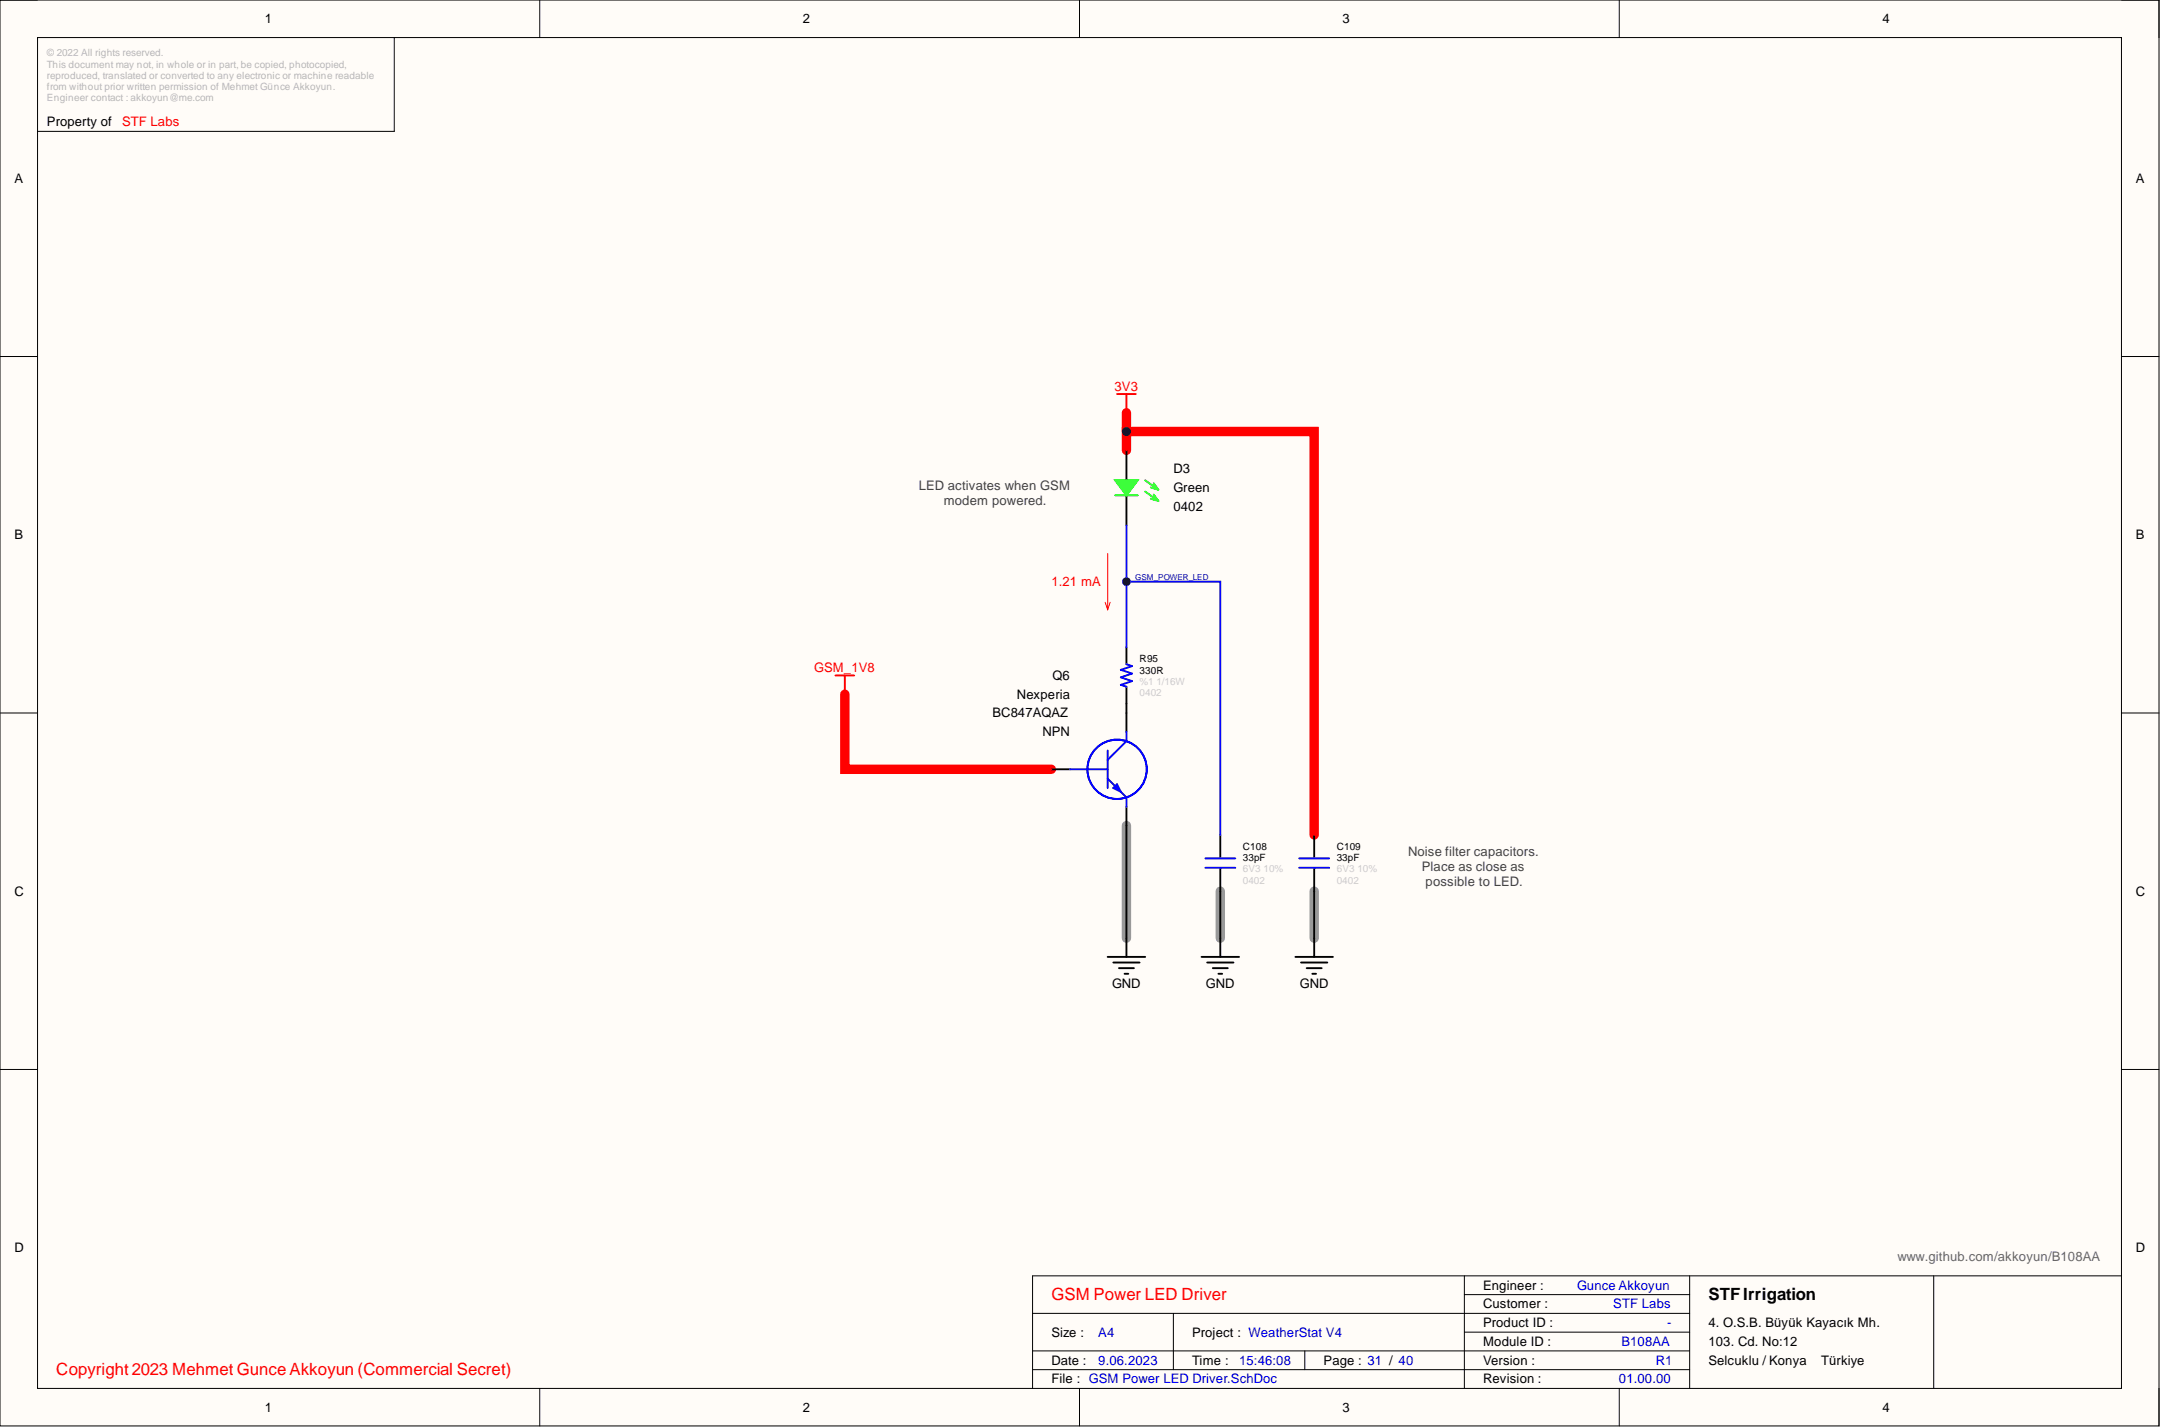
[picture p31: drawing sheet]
<svg xmlns="http://www.w3.org/2000/svg" width="292mm" height="193mm" viewBox="0 0 292 193" stroke-linecap="round" stroke-linejoin="round" font-family="sans-serif">
<defs><g id="words">
<g font-size="2.3" fill="#f00">
<text x="142.1" y="175.7">GSM Power LED Driver</text>
<text x="7.6" y="185.8">Copyright 2023 Mehmet Gunce Akkoyun (Commercial Secret)</text>
</g>
<text font-size="2.3" x="230.9" y="175.7">STFIrrigation</text>
<g font-size="1.8">
<text x="35.8" y="3.1">1</text>
<text x="108.5" y="3.1">2</text>
<text x="181.4" y="3.1">3</text>
<text x="254.4" y="3.1">4</text>
<text x="6.3" y="17.1">Property of</text>
<text x="1.9" y="24.7">A</text>
<text x="288.7" y="24.7">A</text>
<text x="158.6" y="64">D3</text>
<text x="158.6" y="69.1">0402</text>
<text x="158.6" y="66.5">Green</text>
<text x="1.9" y="72.9">B</text>
<text x="288.7" y="72.9">B</text>
<text x="137.5" y="94.4">Nexperia</text>
<text x="142.3" y="91.9">Q6</text>
<text x="134.2" y="96.9">BC847AQAZ</text>
<text x="140.9" y="99.5">NPN</text>
<text x="1.9" y="121">C</text>
<text x="288.7" y="121">C</text>
<text x="150.3" y="133.4">GND</text>
<text x="163" y="133.4">GND</text>
<text x="175.7" y="133.4">GND</text>
<text x="1.9" y="169.2">D</text>
<text x="288.7" y="169.2">D</text>
<text x="200.5" y="174.3">Engineer :</text>
<text x="200.5" y="176.8">Customer :</text>
<text x="200.5" y="179.3">Product ID :</text>
<text x="230.9" y="179.3">4. O.S.B. Büyük Kayacık Mh.</text>
<text x="142.1" y="184.4">Date :</text>
<text x="142.1" y="180.6">Size :</text>
<text x="161.1" y="184.4">Time :</text>
<text x="161.1" y="180.6">Project : WeatherStat V4</text>
<text x="178.9" y="184.4">Page : 31 / 40</text>
<text x="200.5" y="181.9">Module ID :</text>
<text x="200.5" y="184.4">Version :</text>
<text x="230.9" y="181.9">103. Cd. No:12</text>
<text x="230.9" y="184.4">Selcuklu / Konya</text>
<text x="246.2" y="184.4">Türkiye</text>
<text x="35.8" y="190.7">1</text>
<text x="108.5" y="190.7">2</text>
<text x="142.1" y="186.9">File : GSM Power LED Driver.SchDoc</text>
<text x="181.4" y="190.7">3</text>
<text x="200.5" y="186.9">Revision :</text>
<text x="254.4" y="190.7">4</text>
</g>
<g font-size="1.8" fill="#f00">
<text x="16.5" y="17.1">STF Labs</text>
<text x="150.7" y="52.8">3V3</text>
<text x="142.1" y="79.2">1.21 mA</text>
<text x="110" y="90.9">GSM_1V8</text>
</g>
<g font-size="1.8" fill="#434343">
<text x="124.2" y="66.3">LED activates when GSM</text>
<text x="127.6" y="68.3">modem powered.</text>
<text x="190.3" y="115.7">Noise filter capacitors.</text>
<text x="192.2" y="117.7">Place as close as</text>
<text x="192.7" y="119.8">possible to LED.</text>
</g>
<text font-size="1.8" fill="#666" x="256.5" y="170.5">www.github.com/akkoyun/B108AA</text>
<g font-size="1.8" fill="#00f">
<text x="213.2" y="174.3">Gunce Akkoyun</text>
<text x="218.1" y="176.8">STF Labs</text>
<text x="225.3" y="179.3">-</text>
<text x="148.5" y="184.4">9.06.2023</text>
<text x="148.5" y="180.6">A4</text>
<text x="167.5" y="184.4">15:46:08</text>
<text x="219.2" y="181.9">B108AA</text>
<text x="223.8" y="184.4">R1</text>
<text x="218.8" y="186.9">01.00.00</text>
</g>
<g font-size="1.4" fill="#b7b7b7">
<text x="6.3" y="7.6">© 2022 All rights reserved.</text>
<text x="6.3" y="9.1">This document may not, in whole or in part, be copied, photocopied,</text>
<text x="6.3" y="10.7">reproduced, translated or converted to any electronic or machine readable</text>
<text x="6.3" y="12.2">from without prior written permission of Mehmet Günce Akkoyun.</text>
<text x="6.3" y="13.7">Engineer contact : akkoyun@me.com</text>
</g>
<g font-size="1.4">
<text x="154" y="89.5">R95</text>
<text x="154" y="91">330R</text>
<text x="168" y="116.4">33pF</text>
<text x="168" y="114.9">C108</text>
<text x="180.7" y="116.4">33pF</text>
<text x="180.7" y="114.9">C109</text>
</g>
<g font-size="1.4" fill="#ccc">
<text x="154" y="94.1">0402</text>
<text x="154" y="92.5">%1</text>
<text x="156.3" y="92.5">1/16W</text>
<text x="168" y="119.4">0402</text>
<text x="168" y="117.9">6V3</text>
<text x="170.8" y="117.9">10%</text>
<text x="180.7" y="119.4">0402</text>
<text x="180.7" y="117.9">6V3</text>
<text x="183.5" y="117.9">10%</text>
</g>
<text font-size="1.1" fill="#00f" x="153.4" y="78.3">GSM_POWER_LED</text>
</g></defs>
<path d="M0 0h291.8v192.7h-291.8z" fill-rule="evenodd" fill="#fffcf8"/>
<path d="M0 0h291.8v192.7h-291.8z" fill="none" stroke="#000" stroke-width=".14"/>
<path d="M5.1 5.1h281.7v182.5h-281.7z" fill-rule="evenodd" fill="#fffcf8"/>
<g fill="none" stroke="#000" stroke-width=".14">
<path d="M0 0h5.1M5.1 5.1h281.7v182.5h-281.7zM53.3 5.1v12.7h-48.2M73 0v5.1M145.9 0v5.1M218.9 0v5.1M286.8 0h5v5.1M0 48.2h5.1M286.8 48.2h5M0 96.3h5.1M286.8 96.3h5M0 144.5h5.1"/>
<path d="M286.8 144.5h5M139.6 177.5h88.8M158.6 177.5v7.6M197.9 174.9h30.5M197.9 172.4v15.2M228.4 172.4v15.2M261.4 172.4v15.2M286.8 172.4h-147.2v15.2M73 187.6v5.1M139.6 182.6h88.8M139.6 185.1h88.8M145.9 187.6v5.1"/>
<path d="M176.4 182.6v2.5M197.9 180h30.5M218.9 187.6v5.1M291.8 187.6v5.1"/>
</g>
<path d="M152.3 55.8v2.5M152.3 60.9v-2.6h25.3v54.5M114.2 93.8v10.2h27.9" fill="none" stroke="#f00" stroke-width="1.3"/>
<path d="M152.3 111.6v15.2M164.9 120.4v6.4M177.6 120.4v6.4" fill="none" stroke="#999" stroke-width="1.3"/>
<g fill="none" stroke="#000" stroke-width=".25">
<path d="M152.3 60.9v4M152.3 66.9v4.1M152.3 87.5v2.3M152.3 92.8v2.3M152.3 96.3v2.6M142.1 104h2.5M152.3 109v2.6M164.9 112.8v3.1M164.9 117.4v3M177.6 112.8v3.1M177.6 117.4v3M149.7 129.3h5.1"/>
<path d="M150.5 130.1h3.5M151.2 130.8h2.1M152 131.6h.5M152.3 126.8v2.5M162.4 129.3h5.1M163.2 130.1h3.5M163.9 130.8h2.1M164.7 131.6h.5M164.9 126.8v2.5M175.1 129.3h5.1M175.9 130.1h3.5M176.6 130.8h2.1"/>
<path d="M177.4 131.6h.5M177.6 126.8v2.5"/>
</g>
<path d="M149.7 74.8v7.6M149.4 81.4l.3 1M150.1 81.4l-.4 1" fill="none" stroke="#f00" stroke-width=".14"/>
<path d="M151 53.2h2.5M152.3 53.2v2.6" fill="none" stroke="#f00" stroke-width=".25"/>
<g fill="none" stroke="#00f" stroke-width=".25">
<path d="M152.3 89.8l.7 .2-1.5 .5 1.5 .5-1.5 .5 1.5 .5-1.5 .5 .8 .3M152.3 98.9v1.3l-2.6 2.5M144.6 104h5.1M149.7 101.4v5.1M149.7 105.2l2.6 2.6v1.2M150.5 106.5l.5-.5 .5 1zM162.9 116h4.1M162.9 117.3h4.1M175.6 116h4.1M175.6 117.3h4.1"/>
<circle cx="151" cy="104" r="4"/>
</g>
<path d="M150.7 66.9h3.1" fill="none" stroke="#0f0" stroke-width=".25"/>
<path d="M150.7 64.9h3.1l-1.5 2z" fill="#0f0"/>
<path d="M150.7 64.9h3.1l-1.5 2zM154.8 64.9l1.8 1.3M154.8 66.4l1.8 1.3M155.6 65.9l1 .3M155.6 67.4l1 .3M155.9 65.3l.7 .9M155.9 66.8l.7 .9" fill="none" stroke="#0f0" stroke-width=".25"/>
<path d="M112.9 91.3h2.6M114.2 91.3v12.7h27.9" fill="none" stroke="#f00" stroke-width=".25"/>
<path d="M152.3 95.1v1.2M152.3 111.6v15.2M164.9 120.4v6.4M177.6 120.4v6.4" fill="none" stroke="#000" stroke-width=".25"/>
<path d="M152.3 87.5v-8.9h12.6v34.2" fill="none" stroke="#00f" stroke-width=".25"/>
<circle cx="152.3" cy="78.6" r=".51" fill="#000080"/>
<circle cx="152.3" cy="78.6" r=".51" fill="none" stroke="#000080" stroke-width=".14"/>
<path d="M152.3 60.9v-2.6h25.3v54.5" fill="none" stroke="#f00" stroke-width=".25"/>
<circle cx="152.3" cy="58.3" r=".51" fill="#000080"/>
<circle cx="152.3" cy="58.3" r=".51" fill="none" stroke="#000080" stroke-width=".14"/>
<path d="M152.3 71v7.6" fill="none" stroke="#00f" stroke-width=".25"/>
<circle cx="152.3" cy="78.6" r=".51" fill="#000080"/>
<circle cx="152.3" cy="78.6" r=".51" fill="none" stroke="#000080" stroke-width=".14"/>
<path d="M152.3 55.8v2.5" fill="none" stroke="#f00" stroke-width=".25"/>
<circle cx="152.3" cy="58.3" r=".51" fill="#000080"/>
<circle cx="152.3" cy="58.3" r=".51" fill="none" stroke="#000080" stroke-width=".14"/>
<use href="#words"/>
</svg>
